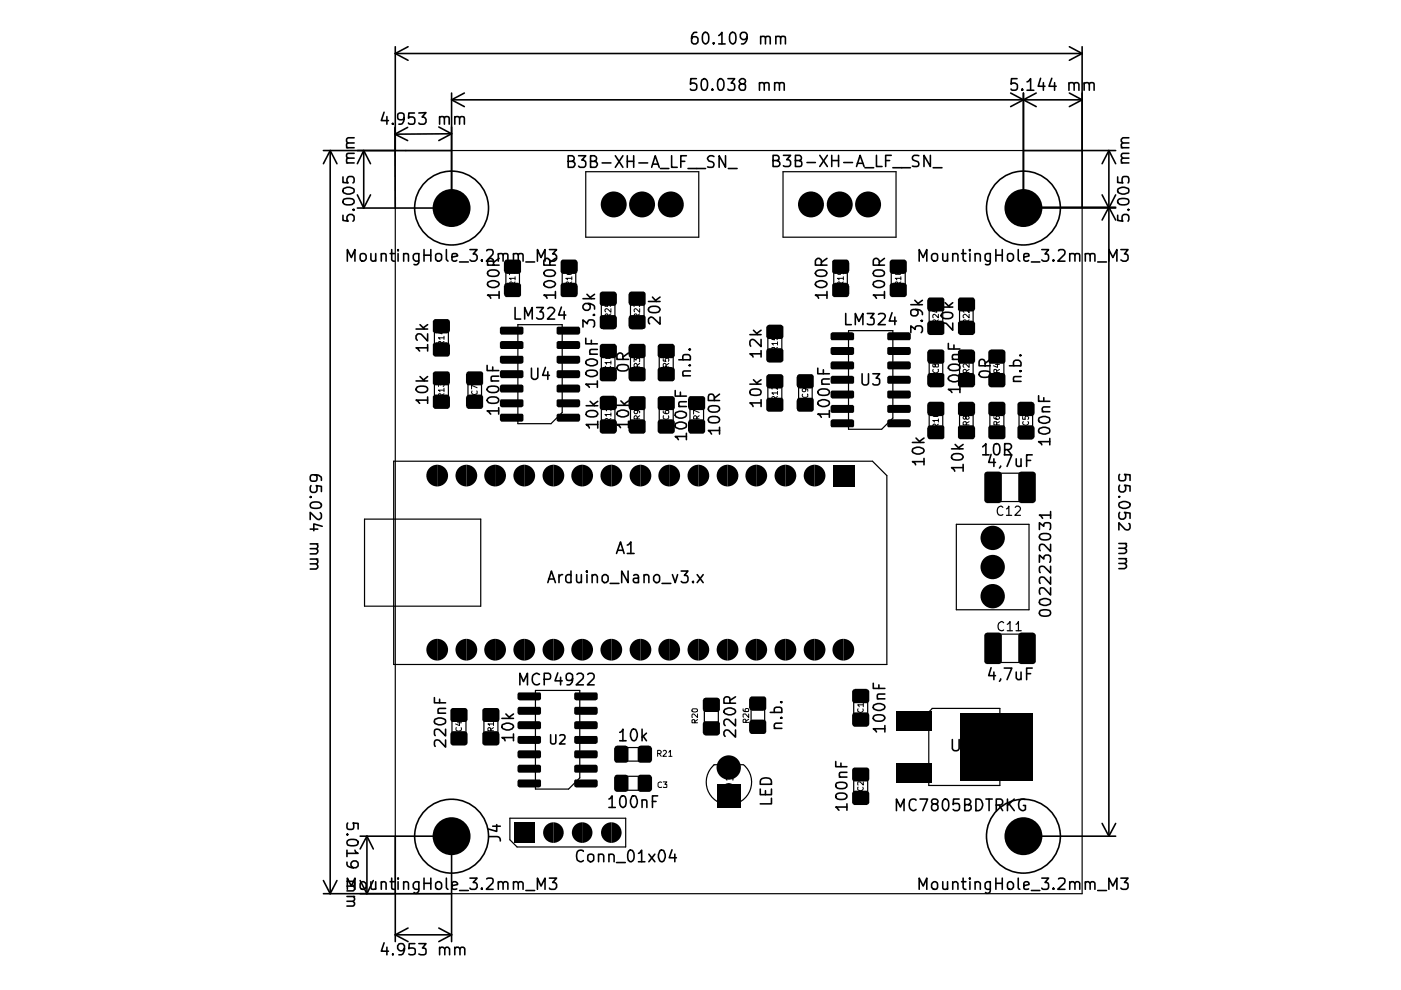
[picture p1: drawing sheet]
<svg xmlns="http://www.w3.org/2000/svg" width="297mm" height="210mm" viewBox="0 0 297 210" stroke-linecap="round" stroke-linejoin="round" font-family="sans-serif">
<g fill="none" stroke="#000" stroke-width=".25">
<path d="M83.8 31.9h145.6v157.6h-145.6zM85.9 31.9h.1M124.2 36.4h24v13.9h-24zM166 36.4h24v13.9h-24zM107.3 56.6h2.8v4.9h-2.8zM119.2 56.6h2.9v4.9h-2.9zM176.8 56.6h2.8v4.9h-2.8zM189 56.6h2.9v4.9h-2.9zM92.1 69.2h3v4.9h-3zM109.8 68.8h9.4v18.7l-2.4 2.3h-7zM127.5 63.4h2.9v4.8h-2.9zM127.5 74.4h2.9v4.9h-2.9z"/>
<path d="M133.7 63.4h2.9v4.8h-2.9zM133.7 74.4h2.9v4.9h-2.9zM139.8 74.4h2.9v4.9h-2.9zM162.8 70.4h3v4.9h-3zM179.9 70.1h9.4v18.5l-2.4 2.4h-7zM197 64.6h2.9v4.8h-2.9zM197 75.7h2.9v4.8h-2.9zM203.4 75.7h2.9v4.8h-2.9zM203.4 64.6h2.9v4.8h-2.9zM209.9 75.7h2.9v4.8h-2.9zM83.5 97.8h101.5l3 3v40.1h-104.5zM92.1 80.3h3v4.8h-3z"/>
<path d="M99.2 80.3h2.9v4.8h-2.9zM127.5 85.5h2.9v4.8h-2.9zM133.7 85.5h2.9v4.8h-2.9zM139.8 85.5h2.9v4.8h-2.9zM146.3 85.5h2.9v4.8h-2.9zM162.8 80.9h3v4.9h-3zM169.3 80.9h2.9v4.9h-2.9zM197 86.8h2.9v4.8h-2.9zM203.4 86.8h2.9v4.8h-2.9zM209.9 86.8h2.9v4.8h-2.9zM216.1 86.8h2.8v4.8h-2.8zM77.3 110.1h24.6v18.4h-24.6z"/>
<path d="M202.8 111.2h15.4v18.1h-15.4zM210.3 100.3h7.7v6h-7.7zM212.6 107.6a.77 .77 0 0 0-.9 0 .77 .77 0 0 0-.3 .9 .71 .71 0 0 0 .4 .7 .71 .71 0 0 0 .8-.1M213.4 107.9l.5-.6v2M213.4 109.3h1.1M215.3 107.6l.2-.3h.4l.4 .3 .1 .3-1.2 1.4h1.2M210.3 134.5h7.7v6h-7.7zM212.8 132l-.3-.2a1 1 0 0 0-.9 .9 1 1 0 0 0 .7 1l.5-.1M213.6 132.4l.6-.6v1.9M213.6 133.7h1.1M215.4 132.4l.5-.6v1.9M215.4 133.7h1.1"/>
<path d="M95.8 151.6h3v4.9h-3zM102.6 151.6h3v4.9h-3zM113.5 146.4h9.4v18.5l-2.3 2.4h-7.1zM131.8 158.5h4.8v2.9h-4.8zM149.3 149.5h3v4.8h-3zM159.2 149.2h2.9v4.9h-2.9zM181 147.7h3v4.8h-3zM197.6 150.2h14.4v16.3h-15.1v-15.5l.7-.7M108.1 173.5h24.6v6.1h-23.1l-1.5-1.5zM131.8 164.6h4.8v3h-4.8zM151.4 162.1h6.2M151.4 162.2a4.8 4.8 0 0 0-.3 6.9 4.8 4.8 0 0 0 6.9 0 4.8 4.8 0 0 0-.3-6.9"/>
<path d="M153.9 166.3a.93 .93 0 0 1 1-.1 .93 .93 0 0 1 .5 1h-1.8v-.4zM155.4 164.9h-1.8l.5 .5M155.4 164.4v1M181 164.3h3v4.8h-3z"/>
</g>
<g fill="none" stroke="#000" stroke-width=".34">
<path d="M83.8 11.3h145.6M83.8 9.9v22M83.8 11.3l2.7 1.5M86.5 9.9l-2.7 1.4M95.7 19.7v24.4h-19.9M98.5 19.7l-2.8 1.5M147.6 16.7h-1.1l-.1 1.2 .1-.1a.86 .86 0 0 1 1.1 .1 .99 .99 0 0 1-.1 1.1l-.8 .1-.3-.2M147.7 6.9a.88 .88 0 0 0-1.1 1v.9l.5 .5a.84 .84 0 0 0 .9-.5v-.6l-.4-.4-.8 .1-.2 .3M148.8 16.9l.6-.2a1.52 1.52 0 0 1 0 2.4 .57 .57 0 0 1-.7-.5v-1zM149.3 6.9a.64 .64 0 0 1 .9 .4 1.48 1.48 0 0 1-.5 2h-.2a1.67 1.67 0 0 1-.2-2.4zM151 18.9l.2 .1-.2 .1v-.2v.2M151.3 9.1h.2l-.2 .2-.1-.2h.1v.2"/>
<path d="M152.3 16.9a.61 .61 0 0 1 .6-.2 .61 .61 0 0 1 .5 .5 1.42 1.42 0 0 1-.5 1.9 .57 .57 0 0 1-.7-.5l-.1-1zM152.4 7.5l.7-.6v2.4M152.4 9.3h1.3M154.3 16.7h1.5l-.8 .9a.62 .62 0 0 1 .8 .5l-.2 .9-.9 .1-.4-.2M155 6.9a.61 .61 0 0 1 .9 .4l.1 .5a1.4 1.4 0 0 1-.5 1.5h-.2a1.67 1.67 0 0 1-.3-2.4zM157.2 17.8l-.5-.6a.72 .72 0 0 1 .6-.5 .72 .72 0 0 1 .7 .2l.1 .4-.2 .3-.9 .3a.72 .72 0 0 0-.1 1 .72 .72 0 0 0 1.1 0l.1-.7-.1-.3-.4-.1M158.4 7.9a.75 .75 0 0 1-.7 .5 .75 .75 0 0 1-.7-.5v-.6l.1-.2a.75 .75 0 0 1 1.3 .2 1.75 1.75 0 0 1-.8 2h-.4M161 17.8a.57 .57 0 0 1 .6-.3 .57 .57 0 0 1 .4 .4v1.2M161 17.5v1.6M161.3 7.9l.1-.1a.6 .6 0 0 1 .9 .2v1.3M161.3 7.7v1.6M162 17.9a.6 .6 0 0 1 1-.3l.1 1.5"/>
<path d="M162.3 8a.6 .6 0 0 1 .9-.2l.1 1.5M164.2 17.8a.57 .57 0 0 1 .6-.3 .57 .57 0 0 1 .5 .4v1.2M164.2 17.5v1.6M164.5 7.9l.1-.1a.6 .6 0 0 1 .9 .2v1.3M164.5 7.7v1.6M165.3 17.9a.6 .6 0 0 1 .9-.3l.1 1.5M165.5 8a.6 .6 0 0 1 .9-.2l.1 1.5M214.3 19.7l5.4 2.9M215.6 16.7h-1.2v1.2v-.1a.86 .86 0 0 1 1.2 .1 .99 .99 0 0 1-.1 1.1l-.8 .1-.3-.2M216.7 18.9l.2 .1h-.3l.1-.1v.2M217 19.7v24.2h19.5M217.7 17.4l.8-.7v2.4"/>
<path d="M217.7 19.1h1.5M219.7 19.7l-5.4 2.9M220.6 16.6l-.5 1.7h1.5M221.2 17.5v1.6M223 16.6l-.6 1.7h1.5M223.6 17.5v1.6M226.6 17.8l.4-.3 .6 .1 .1 .3v1.2M226.6 17.5v1.6M226.7 19.7l2.7 1.5M226.7 9.9l2.7 1.4M227.7 17.9l.1-.3a.6 .6 0 0 1 1 .3v1.2M229.4 9.9v34"/>
<path d="M229.4 11.3l-2.7 1.5M229.9 17.8a.65 .65 0 0 1 1.1 .1v1.2M229.9 17.5v1.6M231 17.9a.6 .6 0 0 1 .9-.3l.1 1.5M68.6 31.9h27.1M70 31.9v157.6M70 31.9l-1.4 2.8M70 31.9l1.4 2.8M72.7 37.5v1.2l1.1 .1-.1-.1a.86 .86 0 0 1 .1-1.2h1a.86 .86 0 0 1 0 1.3M73.5 34.5h1.6M73.5 31.3h1.6M75.1 33.5h-1.3a.6 .6 0 0 0-.2 1h.1"/>
<path d="M75.1 32.5l-1.5 .1a.6 .6 0 0 0 .2 .9M75.1 30.3h-1.3a.6 .6 0 0 0-.2 .9l.1 .1M75.1 29.2h-1.3l-.2 .2-.1 .6 .3 .3M77.1 31.9v12.2M77.1 31.9l1.5 2.8M77.1 31.9l-1.3 2.8M81.4 23.8l-.6 1.8h1.6M82 24.7v1.6M83.3 26.2v.1l-.2-.1h.2v.1M83.7 27l.1 17.1M83.7 28.4l2.7 1.4M85.7 25l-.1 .2-.4 .2h-.5l-.3-.2-.1-.2 .1-.9 .3-.1 .9 .1a2.24 2.24 0 0 1-.4 2.1l-.6 .1"/>
<path d="M86.4 27l-2.7 1.4M87.9 24h-1.2l-.1 1.1 .3-.3h.6l.3 .2a1.06 1.06 0 0 1 0 1.2l-.9 .1-.3-.2M88.8 24l1.5-.1-.8 .9a.82 .82 0 0 1 .8 .5v.6l-.2 .3-1 .1-.3-.2M93 26.9l2.7 1.5M93.2 25a.57 .57 0 0 1 .5-.3 .57 .57 0 0 1 .5 .4v1.2M93.2 24.7v1.6M94.2 25.1a.6 .6 0 0 1 1-.3v1.5M95.7 21.2h133.7M95.7 21.2l2.8 1.4M95.7 28.4h-12M95.7 28.4l-2.7 1.4M96.4 25a.57 .57 0 0 1 .6-.3 .57 .57 0 0 1 .4 .4v1.2"/>
<path d="M96.4 24.7v1.6M97.4 25.1a.6 .6 0 0 1 1-.3l.1 1.5M120.5 34.2l1.1-.1 .1-.4v-.4l-.4-.3h-.8v2.5h.9a.64 .64 0 0 0 .5-.7 .64 .64 0 0 0-.6-.6M122.7 33h1.5l-.9 1a.82 .82 0 0 1 .9 .5v.5l-.3 .4-.9 .1-.3-.3M125.2 34.2l1-.1a.62 .62 0 0 0-.1-1.1h-.9v2.5h.9a.64 .64 0 0 0 .6-.7 .64 .64 0 0 0-.6-.6M127.7 34.5h1.8M130.5 33l1.6 2.5M132.1 33l-1.6 2.5M133 33v2.5M133 34.2h1.4M134.4 33v2.5M135.5 34.5h1.8"/>
<path d="M138.2 35.5l.7-2.5 .9 2.5M138.4 34.8h1.1M140 35.7h1.8M142.4 33v2.5h1.2M144.3 34.2h.9M145.5 33h-1.2v2.5M145.9 35.7h3.7M151.4 33.2l-.4-.2a.87 .87 0 0 0-1 .5v.2a.78 .78 0 0 0 .9 .6l.5 .5-.2 .6h-1.2M153.8 33v2.5l-1.3-2.5v2.5M154.4 35.7h1.9M163.9 34h.8l.4-.1a.61 .61 0 0 0-.4-1h-.8v2.4h.9a.6 .6 0 0 0 .5-.5 .6 .6 0 0 0-.2-.6l-.4-.2M166.1 32.9h1.5l-.8 1a.67 .67 0 0 1 .8 .4v.6l-.1 .2a1.15 1.15 0 0 1-1.4 0"/>
<path d="M168.6 34h.9l.3-.1a.61 .61 0 0 0-.3-1h-.9v2.4h1l.3-.2v-.8l-.4-.3M171.1 34.5h1.8M173.8 32.9l1.6 2.4M175.4 32.9l-1.6 2.4M176.3 32.9v2.4M176.3 34h1.5M177.8 32.9v2.4M178.9 34.5h1.8M181.6 35.3l.8-2.4 .8 2.4M181.8 34.6h1.2M183.4 35.6h1.8M185.8 32.9v2.4h1.2"/>
<path d="M187.8 34h.8M189 32.9h-1.2v2.4M189.3 35.6h3.7M194.8 33h-1.1a.6 .6 0 0 0-.2 .9l1.1 .4a.69 .69 0 0 1 0 .9h-1.2M197.3 32.9v2.4l-1.4-2.4v2.4M197.9 35.6h1.8M217 31.9h19.5M229.4 21.2l-2.7 1.4M235.1 31.9v145.4M235.1 31.9l1.4 2.8M235.1 31.9l-1.4 2.8M237 37.5v1.2l1.1 .1a.89 .89 0 0 1 .2-1.4h.6l.4 .3a1.02 1.02 0 0 1-.1 1.1"/>
<path d="M237.7 34.5h1.6M237.7 31.3h1.6M239.3 33.5l-1.4 .1a.59 .59 0 0 0 .1 .9M239.3 32.5l-1.4 .1-.2 .6 .4 .3M239.3 30.3l-1.4 .1a.59 .59 0 0 0 .1 .9M239.3 29.2h-1.2l-.4 .3v.5l.4 .3M72.7 45.6v1.1l1.1 .2-.2-.3v-.6l.5-.5h.6l.4 .5v.6l-.3 .3M72.8 40h.1a1.9 1.9 0 0 1 2.1 0l.1 .6a1.41 1.41 0 0 1-2 .4 .55 .55 0 0 1-.4-.4 .55 .55 0 0 1 .1-.6zM72.9 42.2l.7-.1a1.23 1.23 0 0 1 1.5 .5 1.06 1.06 0 0 1-1.5 .8 .74 .74 0 0 1-.9-.8zM73.6 55.4v-2.5l.9 1.7 .8-1.7v2.5M74.8 44.4h.2v.2l-.2-.2h.3M75.8 41.3l1.3 2.8"/>
<path d="M76.4 53.9l.4-.1a.67 .67 0 0 1 .8 .4v.7a.65 .65 0 0 1-.6 .5 .65 .65 0 0 1-.6-.5zM78.6 41.3l-1.5 2.8M78.6 53.8l.1 1.4a.59 .59 0 0 0 1-.1M79.7 53.8v1.6M80.8 53.9l.1-.1a.6 .6 0 0 1 1 .3v1.3M80.8 53.8v1.6M82.7 53.8h.9M83 52.9v2.1l.4 .4h.2M84.4 52.9v.3M84.4 53.8v1.6M85.6 53.9l.1-.1a.6 .6 0 0 1 .9 .3v1.3M85.6 53.8v1.6"/>
<path d="M88.8 53.8v1.9a.67 .67 0 0 1-1 .3M88.8 53.8h-.9l-.3 .4v.7a.77 .77 0 0 0 1.2 .3M89.9 54.1h1.4M89.9 52.9v2.5M91.3 52.9v2.5M92.4 53.9l.4-.1 .7 .1 .1 1a.67 .67 0 0 1-1 .3l-.2-.3zM94.6 45.1v-2.3l.7 1.6 .9-1.6v2.3M94.6 52.9v2.1l.4 .4M95.8 54.5l1.2-.2v-.2a.79 .79 0 0 0-1.1-.3v1.4l.3 .2 .6-.2M97.1 42.8h1.4l-.7 .9 .6 .1a1.06 1.06 0 0 1 0 1.2 1.21 1.21 0 0 1-1.3 0M97.4 55.5h1.9M99.6 52.9h1.6l-.9 .9a.67 .67 0 0 1 .9 .5v.6l-.5 .5h-.7l-.4-.3"/>
<path d="M102.2 55.1v.3l-.2-.2 .2-.1v.3M103.2 53.2l.3-.3h.6a.67 .67 0 0 1 .4 1l-1.4 1.5h1.4M103.4 59.9a1.67 1.67 0 0 1 2.4 .2 1.38 1.38 0 0 1-2.4 .4zM103.4 57.6a1.67 1.67 0 0 1 2.4 .2v.2a1.48 1.48 0 0 1-2 .5l-.2-.1a.64 .64 0 0 1-.2-.8zM104.6 56.2v-.9a.67 .67 0 0 0-1-.4l-.2 .4v.9h2.4M105.6 53.9l.1-.1a.6 .6 0 0 1 1 .3v1.3M105.6 53.8v1.6M105.8 54.8l-1.2 .8M106.7 54.1a.6 .6 0 0 1 .9-.3l.1 1.6M108.9 53.9l.1-.1a.6 .6 0 0 1 .9 .3v1.3M108.9 53.8v1.6M109.9 54.1a.6 .6 0 0 1 .9-.3l.1 1.6"/>
<path d="M111.5 55.5h1.9M113.9 55.4v-2.5l.8 1.7 .9-1.7v2.5M115.5 59.9a1.59 1.59 0 0 1 2.3 .2 1.33 1.33 0 0 1-2.3 .4l-.2-.1zM115.5 57.6a1.45 1.45 0 0 1 2.3 .4 1.42 1.42 0 0 1-2 .5l-.2-.1-.3-.4zM116.5 52.9h1.5l-.8 .9a.67 .67 0 0 1 .8 .5v.6l-.5 .5h-.7l-.3-.3M116.6 56.2l-.1-1.2a.67 .67 0 0 0-.7-.2 .67 .67 0 0 0-.5 .5v.9h2.5M117.8 54.8l-1.2 .8M135.6 42.2v1.7a.86 .86 0 0 1-.9 .8M136.6 42.2h1.4l-.8 1 .6 .1a1.06 1.06 0 0 1 0 1.2l-.2 .2h-.7l-.3-.3M173 57.6a1.45 1.45 0 0 1 2.3 .4 1.42 1.42 0 0 1-1.9 .5l-.3-.1-.2-.4zM173.1 59.8a1.38 1.38 0 0 1 2.2 .6 1.52 1.52 0 0 1-2.4 0zM174.1 56.2v-1.2a.67 .67 0 0 0-.7-.2 .67 .67 0 0 0-.5 .5v.9h2.4"/>
<path d="M175.3 54.8l-1.2 .8M177.4 42.2v1.7a.86 .86 0 0 1-.9 .8M178.5 42.5l.3-.3h.6a.67 .67 0 0 1 .3 1.1l-1.3 1.4h1.4M185.2 59.9l.1-.1a1.9 1.9 0 0 1 2.1 .1 .61 .61 0 0 1-.3 .9 1.44 1.44 0 0 1-1.9-.4zM185.2 57.6a1.59 1.59 0 0 1 2.3 .2l-.1 .5a1.88 1.88 0 0 1-2.2 0zM186.4 56.2v-.9a.65 .65 0 0 0-.6-.5 .65 .65 0 0 0-.6 .5v.9h2.3M187.5 54.8l-1.1 .8M194.9 55.4v-2.5l.8 1.7 .8-1.7v2.5M197.8 53.8h.8a1.15 1.15 0 0 1 0 1.4 .66 .66 0 0 1-1.1-.3v-.7zM199.9 53.8l.1 1.4a.59 .59 0 0 0 .9-.1M200.9 53.8v1.6M202 53.9l.2-.1a.6 .6 0 0 1 .9 .3v1.3"/>
<path d="M202 53.8v1.6M203.9 53.8h.9M204.2 52.9v2.1l.3 .4h.3M205.6 52.9l-.1 .1 .1 .2 .1-.2-.1-.1v.3M205.6 53.8v1.6M206.7 53.9a.7 .7 0 0 1 1.1 .2v1.3M206.7 53.8v1.6M210 53.8v1.9a.67 .67 0 0 1-1.1 .3M210 53.8h-.7l-.4 .1v1a.84 .84 0 0 0 .9 .5l.2-.2M211.1 52.9v2.5M211.1 54.1h1.4M212.5 52.9v2.5"/>
<path d="M213.7 53.9l.3-.1a.67 .67 0 0 1 .9 .4v.7a.65 .65 0 0 1-.7 .5 .65 .65 0 0 1-.6-.5zM215.7 45.1v-2.3l.9 1.6 .7-1.6v2.3M215.9 52.9v2.1l.3 .4M217 44.1h19.5M217.1 54.5l1.1-.2-.1-.5h-.7h-.2l-.1 .3 .1 1.1 .2 .2 .7-.2M218.7 55.5h1.8M218.9 42.6l-.5 1.8h1.5M219.5 43.5v1.6M220.9 52.9h1.4l-.7 .9 .6 .1a1.06 1.06 0 0 1 0 1.3l-.3 .2h-.7l-.3-.3M223.3 55.1l.2 .1-.2 .2v-.3v.3M224.4 53.2l.4-.3 .7 .1a.67 .67 0 0 1 .2 .9l-1.4 1.5h1.5M226.8 53.9l.3-.1h.6l.2 .3v1.3"/>
<path d="M226.8 53.8v1.6M227.9 54.1a.6 .6 0 0 1 .9-.3l.1 1.6M230.1 53.9l.1-.1a.6 .6 0 0 1 .9 .3v1.3M230.1 53.8v1.6M231.1 54.1a.6 .6 0 0 1 1-.3v1.6M232.7 55.5h1.9M233.7 41.3l1.4 2.8 1.4-2.8M233.7 46.7l1.4-2.8 1.4 2.8M235.1 55.4v-2.5l.9 1.7 .8-1.7v2.5M237 45.6v1.1l1.1 .2a1.06 1.06 0 0 1 0-1.3l.2-.1h.6l.3 .1a1.06 1.06 0 0 1 0 1.3M237.1 42.4a2.16 2.16 0 0 1 2.1-.2 .68 .68 0 0 1-.3 1.1 2.1 2.1 0 0 1-1.8-.2zM237.1 40a1.88 1.88 0 0 1 2.2 0v.8a1.59 1.59 0 0 1-2.3-.2z"/>
<path d="M237.6 52.9h1.6l-.8 .9a.63 .63 0 0 1 .8 .5l-.1 .8-.4 .3h-.6l-.5-.3M239.2 44.4h.1v.2l-.1-.2h.1M88.2 69.8h2.5M89.1 79.8l.9 1M89.1 68.8l.9 1M90.7 73.7h-2.5l.8 .7M90.7 70.8v1.5l-1.4-1.4a.78 .78 0 0 0-1.1 .3v.6l.3 .3M90.7 73.1v1.3M90.7 79.8l-1 .8M90.7 68.8l-1 .7M103.3 77.5v1.1h2.4M104.5 77.8v.8"/>
<path d="M105.7 79.8h-1.2a.6 .6 0 0 0-.3 .9l.2 .1M105.8 62.6h-2.4l.3 .1 .3 .5M105.8 61.8v1.4M109.2 65.2v2.4h1.2M111.2 67.6v-2.4l.8 1.8 .8-1.8v2.4M112.7 78.1v1.8a.84 .84 0 0 0 .9 .5l.4-.5v-1.8M113.8 65.2h1.4l-.7 .9 .5 .1 .1 .2a.91 .91 0 0 1-.3 1.2h-.7l-.3-.2M115.6 77.9l-.6 1.7h1.5M116.1 65.4l.4-.2h.6l.3 .2 .2 .5-1.5 1.7h1.5M116.1 78.8v1.6M117.8 62.6h-2.5l.6 .4 .1 .2M117.8 61.8v1.4"/>
<path d="M119 65.1l-.6 1.7h1.6M119.6 66v1.6M123.6 69.3v-1.5l.9 .9a.82 .82 0 0 1 .5-.9h.5l.5 .3 .1 .9-.3 .3M123.6 63.3h2.5M124.2 71.7v1.2h2.4M124.4 76.5v-.1a1.9 1.9 0 0 1 2.2 .1v.5a1.41 1.41 0 0 1-1.9 .4 .55 .55 0 0 1-.5-.4 .55 .55 0 0 1 .2-.5zM124.4 78.7l.7-.2a1.23 1.23 0 0 1 1.5 .5v.2a1.41 1.41 0 0 1-1.9 .5 .55 .55 0 0 1-.5-.4 .55 .55 0 0 1 .2-.6zM124.4 62.4l1 .9M124.7 64.3l.2 .2a.75 .75 0 0 1-.2 1.3h-.6a.75 .75 0 0 1-.5-.7 .75 .75 0 0 1 .5-.8 1.87 1.87 0 0 1 2 .7v.5M125 75.1h1.6M125.4 72.1v.8M125.8 66.8l.2-.2 .1 .2h-.3h.3"/>
<path d="M126.1 62.4l-1 .7M126.6 74.1h-1.2a.6 .6 0 0 0-.3 .9l.2 .1M131 77.5l.7-.2a1.14 1.14 0 0 1 1.6 .6v.2a1.23 1.23 0 0 1-1.6 .6 .88 .88 0 0 1-.9-.8zM132.1 76.2v-.8a.64 .64 0 0 0-.7-.6 .64 .64 0 0 0-.6 .6v.8h2.5M133.3 74.8l-1.2 .9M137.5 63.9h2.4M137.6 65.3a1.67 1.67 0 0 1 2.3 .2v.2a1.48 1.48 0 0 1-2 .5l-.2-.1a.64 .64 0 0 1-.1-.8zM138.3 63l.9 .9M139.9 67.2v1.5l-1.4-1.3-.6-.2-.3 .3a.99 .99 0 0 0 .1 1.2M139.9 63l-.9 .7M143.9 76.3h2.5M144.8 79.7h1.6"/>
<path d="M144.9 76.3v-.9a1.15 1.15 0 0 1 1.3 0l.2 .2v.5l-.2 .2M146.1 77.5h.3M146.1 74.1h.3l-.2 .2-.1-.2h.3M146.4 78.7h-1.5l-.1 .6 .1 .4M159 71h2.4M159.8 70l.9 1M161.4 75h-2.4l.6 .4 .1 .3M161.4 72v1.5l-1.7-1.5a.6 .6 0 0 0-.7 .5v.6l.2 .3M161.4 74.3v1.4M161.4 70l-1 .7M173.4 78.1v1.1h2.4M174.6 78.4v.8"/>
<path d="M175.3 62.6h-2.4l.3 .1 .4 .5M175.3 61.8v1.4M179.3 66.5v2.3h1.2M181.3 68.8v-2.3l.8 1.7 .9-1.7v2.3M182.8 79.2v2l.4 .4h.5l.4-.4v-2M183.9 66.5h1.4l-.7 .9 .6 .1a1.06 1.06 0 0 1 0 1.2 1.21 1.21 0 0 1-1.3 0M185.1 79.2h1.4l-.8 1 .7 .1v1.1l-.3 .2h-.7l-.3-.2M186.3 66.6a1.06 1.06 0 0 1 1.2 0l.2 .3-.2 .6-1.3 1.3h1.5M187.5 62.6h-2.3l.3 .1 .3 .5M187.5 61.8v1.4M189.1 66.3l-.6 1.8h1.6M189.7 67.2v1.6"/>
<path d="M193.1 70.5v-1.4l.9 .7 .1-.5a1.06 1.06 0 0 1 1.3 0l.2 .2v.7l-.3 .3M193.1 64.6h2.5M194 63.7l.9 .9M194.1 65.6l.5 .4a.84 .84 0 0 1-.5 1h-.5l-.4-.3v-.9a1.92 1.92 0 0 1 2.4 .5v.4M195.3 68h.3l-.2 .2-.1-.2h.3M195.6 63.7l-1 .6M199.5 65.1h2.5M199.8 66.4l.7-.2a1.23 1.23 0 0 1 1.5 .5 1.06 1.06 0 0 1-1.5 .9 .87 .87 0 0 1-1-.9zM200.4 64.2l.9 .9M201.1 72.8v1.2h2.4M201.2 79.8h.1a1.9 1.9 0 0 1 2.1 0l.1 .5a1.41 1.41 0 0 1-1.9 .5 .55 .55 0 0 1-.5-.4 .55 .55 0 0 1 .1-.6zM201.2 77.6a1.59 1.59 0 0 1 2.3 .2v.3a1.68 1.68 0 0 1-2.4 0z"/>
<path d="M201.9 76.2h1.6M202 68.5v1.5l-1.4-1.4a.78 .78 0 0 0-1.1 .3v.6l.3 .3M202 64.2l-.9 .7M202.3 73.2v.8M203.5 75.2h-1.2a.6 .6 0 0 0-.3 .9l.2 .1M207.7 79a1.88 1.88 0 0 1 2.2 0v.7a1.59 1.59 0 0 1-2.3-.3zM208.9 77.6v-.9a.65 .65 0 0 0-.7-.5 .65 .65 0 0 0-.6 .5v.9h2.4M210 76.2l-1.1 .8M214 77.6h2.5M215 77.6v-1l.3-.2h.7a.77 .77 0 0 1 .3 1.2M216.2 78.7h.3l-.2 .1-.1-.1h.3M216.2 75.4h.3"/>
<path d="M216.5 79.8h-1.3a.6 .6 0 0 0-.2 1.1M88.2 80.8h2.5M88.5 82l.6-.1a1.23 1.23 0 0 1 1.6 .5 1.06 1.06 0 0 1-1.6 .8 .87 .87 0 0 1-.9-.8zM90.7 84.8h-2.5l.8 .7M90.7 84.2v1.3M103.4 84.5a1.59 1.59 0 0 1 2.3 .3l-.1 .4a1.88 1.88 0 0 1-2.2 0l-.1-.3zM103.5 82l.7-.1a1.23 1.23 0 0 1 1.5 .5 1.06 1.06 0 0 1-1.5 .8 .87 .87 0 0 1-.9-.8zM104.1 80.8h1.6M105.7 87.1h-2.4l.7 .7M105.7 86.4v1.4M124.3 86h2.4M124.4 87.4a1.67 1.67 0 0 1 2.3 .2v.3a1.68 1.68 0 0 1-2.4 0z"/>
<path d="M125.1 85.1l1 .9M126.6 81.4h-2.4l.8 .7M126.6 80.8v1.3M126.7 90h-2.4l.7 .8M126.7 89.3v1.5M126.7 85.1l-.9 .7M130.8 85.9h2.5M131 87.3v-.1a1.9 1.9 0 0 1 2.2 .1l.1 .5a1.41 1.41 0 0 1-2 .4 .55 .55 0 0 1-.5-.3 .55 .55 0 0 1 .2-.6zM131.6 85l1 .9M133.3 90h-2.5l.8 .7M133.3 89.3v1.4M133.3 85l-1 .7"/>
<path d="M143.2 82.8v1.2h2.3M143.2 89.8l.1-.1a1.9 1.9 0 0 1 2.1 .1l.1 .5a1.41 1.41 0 0 1-1.9 .5 .55 .55 0 0 1-.5-.4 .55 .55 0 0 1 .1-.6zM143.2 87.5h.1a1.9 1.9 0 0 1 2.1 0 .61 .61 0 0 1-.3 1 1.44 1.44 0 0 1-1.9-.4zM143.9 86.2h1.6M144.3 83.1v.9M145.5 92.5h-2.3l.6 .7M145.5 85.2h-1.2a.6 .6 0 0 0-.3 .9l.2 .1M145.5 91.9v1.3M150.3 88.6a1.59 1.59 0 0 1 2.3 .3l-.1 .4a1.88 1.88 0 0 1-2.2 0zM150.4 86.2l.6-.2a1.23 1.23 0 0 1 1.6 .5 1.06 1.06 0 0 1-1.6 .9 .74 .74 0 0 1-.8-.9zM151.5 84.9v-.8a.65 .65 0 0 0-.7-.5 .65 .65 0 0 0-.6 .5v.8h2.4M152.6 91.3h-2.4l.7 .7"/>
<path d="M152.6 90.6v1.4M152.6 83.6l-1.1 .8M159 81.4h2.4M159.2 82.7a1.94 1.94 0 0 1 2.1 .1v.7a1.88 1.88 0 0 1-2.2 0l-.1-.4zM159.8 80.5l.9 .9M161.4 85.4h-2.4l.7 .8M161.4 84.8v1.4M161.4 80.5l-1 .7M173.6 82.8a1.59 1.59 0 0 1 2.2 .3v.4a1.88 1.88 0 0 1-2.2 0l-.2-.3zM173.6 85a1.9 1.9 0 0 1 2.2 .1 .61 .61 0 0 1-.4 .9 1.34 1.34 0 0 1-2-.7zM174.2 81.4h1.6M175.8 87.8h-2.4l.4 .2 .3 .5"/>
<path d="M175.8 80.3h-1.2l-.3 .2-.1 .6 .3 .3M175.8 87v1.5M193.4 93.8h2.5M193.5 95.2a1.67 1.67 0 0 1 2.4 .2 .85 .85 0 0 1-.9 .9 1.38 1.38 0 0 1-1.6-.6zM194.2 92.9l.9 .9M195.9 97.9h-2.5l.6 .4 .1 .3M195.9 97.2v1.4M195.9 92.9l-.9 .7M201.7 95.2h2.5M201.8 96.5a1.67 1.67 0 0 1 2.4 .3v.2a1.68 1.68 0 0 1-2.5 0zM202.5 94.2l.9 1M203.5 82.5h-2.4l.7 .7"/>
<path d="M203.5 81.9v1.3M204.2 99.1h-2.5l.7 .8M204.2 98.5v1.4M204.2 94.2l-.9 .7M208.4 94.7l.6-.6v2.3M208.4 96.4h1.3M210.1 96.4l-.5 1.6h1.5M210.7 97.3v1.6M210.8 94.2l.6-.1a.76 .76 0 0 1 .6 .8 1.08 1.08 0 0 1-.8 1.5h-.2a2.16 2.16 0 0 1-.2-2.2zM212.2 98.8l-.3 .4M212.9 96.4h1.6l-1 2.5M213 95.3h.9a.65 .65 0 0 0 .6-.6 .65 .65 0 0 0-.6-.6h-.9v2.3"/>
<path d="M213.6 95.3l.8 1.1M214.9 80.9h1.6M215.5 97.3v1.3a.6 .6 0 0 0 .9 .2l.1-.2M216.5 97.3v1.6M217.7 97.6h.8M218.8 96.4h-1.1v2.5M220.2 83.9v1.2h2.4M220.3 88.6a1.88 1.88 0 0 1 2.2 0l.1 .6-.2 .3-.8 .2-1.2-.2-.2-.3zM220.4 90.8l.7-.2 1.3 .2a.69 .69 0 0 1 0 1 1.94 1.94 0 0 1-2.1-.1l-.1-.5zM221 87.3h1.6M221.3 84.3v.8M222.6 93.6h-2.4l.6 .5 .1 .2"/>
<path d="M222.6 86.3l-1.5 .1a.59 .59 0 0 0 .1 .9M222.6 93v1.3M65.8 105.4h.1v-.2l-.1 .2h.1M65.8 112.2h1.6M65.8 115.3h1.6M65.8 118.5h1.6M65.9 106.8a1.59 1.59 0 0 1 2.2 .2v.4a2.16 2.16 0 0 1-2.2 .2l-.1-.3zM65.9 103a1.06 1.06 0 0 0 0 1.2l.3 .2h.6l.2-.2a1.06 1.06 0 0 0 0-1.2l1.1 .1v1.1M66.8 100.7l.2 .1a.97 .97 0 0 1 0 1.1 1.11 1.11 0 0 1-1.1 0l-.1-.8 .1-.3a2.24 2.24 0 0 1 2.2 .3v.8M67 116.3l.4 .4v.3l-.4 .4h-1.2M67 119.5l.4 .5v.3l-.4 .3h-1.2M67.1 115.3a.57 .57 0 0 1 .3 .6 .57 .57 0 0 1-.4 .4h-1.2"/>
<path d="M67.1 118.5a.57 .57 0 0 1 .3 .6 .57 .57 0 0 1-.4 .4h-1.2M67.9 108.7l.2 .4v.5l-.4 .6h-.2l-1.7-1.6v1.6M68.3 111.6l-1.8-.5v1.4M130.7 117.3l.9-2.4 .7 2.4M131 116.7h1.1M133 115.6l.8-.7v2.4M133 117.3h1.4M211.6 119.3h-2.5l.7 .7M211.6 118.6v1.4M220.4 119.2v-1.5l.9 .8a.67 .67 0 0 1 .4-.8h.6l.3 .2a1.15 1.15 0 0 1 0 1.3M220.4 112.3v-1.5l.9 .8 .1-.6a1.06 1.06 0 0 1 1.3 0 1.21 1.21 0 0 1-.1 1.3M220.5 113.5a1.88 1.88 0 0 1 2.2 0v.6a1.88 1.88 0 0 1-2.2 0z"/>
<path d="M222.7 115.4v1.5l-1.3-1.4a.65 .65 0 0 0-1 .4l.1 .9M222.7 109.2h-2.3l.3 .2 .4 .5M222.7 108.5v1.4M237.2 105.3h.2M237.2 115.2h1.6M237.2 118.4h1.6M237.3 106.7l.1-.1a1.9 1.9 0 0 1 2.1 .1 .61 .61 0 0 1-.3 .9 1.44 1.44 0 0 1-2-.4zM237.4 100.6a1.06 1.06 0 0 0 0 1.3h.8l.4-.1 .1-.9-.3-.3 1.2 .1v1.2M237.4 102.9a1.06 1.06 0 0 0 0 1.2l.2 .2h.6l.4-.2 .1-.9-.3-.3 1.2 .1v1.1M237.4 108.6a1.06 1.06 0 0 0 0 1.3l.2 .2h.6l.4-.3 .1-.8-.3-.4 1.2 .2v1.1M238.4 116.2l.4 .4v.4l-.1 .2-.3 .1h-1.2M238.4 119.5l.4 .4v.3l-.1 .2-.3 .2h-1.2"/>
<path d="M238.6 115.2a.59 .59 0 0 1 .1 1h-1.5M238.6 118.4a.59 .59 0 0 1 .1 1l-1.5 .1M239.3 111l.3 .3-.1 .8a.67 .67 0 0 1-.9 .2l-1.4-1.5v1.6M116.1 123.5l.8-2.4 .9 2.4M116.3 122.8h1.2M118.5 121.8v1.7M119.3 121.8h-.3l-.5 .5M121.1 122l-.2-.2h-.5l-.3 .2a1.15 1.15 0 0 0 0 1.4l.3 .1h.5l.2-.1M121.1 121.1v2.4M122.2 121.8l.1 1.6a.59 .59 0 0 0 1-.1M123.3 121.8v1.7M124.4 121.1l-.1 .1 .1 .1 .1-.1-.1-.1v.2"/>
<path d="M124.4 121.8v1.7M125.5 122.1a.63 .63 0 0 1 1.1 .2v1.2M125.5 121.8v1.7M127.7 122.1l.4-.3a.82 .82 0 0 1 .8 .5v.7a.67 .67 0 0 1-1 .4l-.2-.4zM129.4 123.7h1.8M133.2 121.1v2.4l-1.4-2.4v2.4M134.4 122l.2-.2 .7 .2 .1 1.5M135.4 122.4l-.2 .2h-.6a.48 .48 0 0 0-.2 .8l.2 .1h.6l.2-.1M136.6 122.1a.59 .59 0 0 1 .9-.1l.1 1.5M136.6 121.8v1.7M138.8 122.1a.6 .6 0 0 1 .6-.3 .6 .6 0 0 1 .5 .5v.7a.64 .64 0 0 1-.7 .6 .64 .64 0 0 1-.6-.6v-.7zM140.4 123.7h1.8"/>
<path d="M142.6 121.8l.6 1.7 .5-1.7M144.4 121.1h1.5l-.8 .9 .6 .1a1.06 1.06 0 0 1 0 1.3l-.3 .1h-.6l-.4-.2M147 123.3v.2l-.2-.1 .2-.1v.2M147.8 121.8l1.3 1.7M149.1 121.8l-1.3 1.7M209.1 121.1h1.8a.89 .89 0 0 1 .7 .9M220.5 127.3a1.88 1.88 0 0 1 2.2 0v.7a1.88 1.88 0 0 1-2.2 0zM220.5 129.5l.8-.2a1.02 1.02 0 0 1 1.4 .7v.3a1.88 1.88 0 0 1-2.2 0l-.1-.5zM222.7 124.6v1.6l-1.3-1.5a.65 .65 0 0 0-1 .4l.1 .9M222.7 122.3v1.6l-1.3-1.5a.67 .67 0 0 0-1 .4v.6l.1 .3M222.7 120.1v1.4l-1.3-1.4h-.3a.49 .49 0 0 0-.7 .4v.6l.1 .3M92.1 147.9v1.1h2.4"/>
<path d="M92.2 152.6l.1-.1a1.9 1.9 0 0 1 2.1 .1l.1 .5a1.41 1.41 0 0 1-2 .4 .55 .55 0 0 1-.4-.4 .55 .55 0 0 1 .1-.5zM92.9 151.2h1.6M93.2 148.3v.7M94.5 156.9v1.5l-1.4-1.4a.67 .67 0 0 0-1 .3v.6l.2 .3M94.5 154.6v1.4l-1.4-1.3-.3-.1a.49 .49 0 0 0-.7 .4v.6l.2 .4M94.5 150.2h-1.3a.6 .6 0 0 0-.3 .9l.2 .1M106.4 152.3h2.5M106.5 153.7a1.67 1.67 0 0 1 2.4 .2 1.38 1.38 0 0 1-2.4 .4zM107.3 151.4l.9 .9M108.9 156.4h-2.5l.4 .1 .3 .6M108.9 155.6v1.5M108.9 151.4l-1 .7"/>
<path d="M110.2 145.2v-2.5l.8 1.8 .8-1.8v2.5M114.4 143l-.5-.3a1.28 1.28 0 0 0-1.1 1.2 1.28 1.28 0 0 0 .9 1.3l.7-.3M115.4 144h.9l.4-.2v-.2a.67 .67 0 0 0-.4-.9h-.9v2.5M116.7 155.8v1.6l.4 .3h.4l.3-.3v-1.6M118.3 142.7l-.6 1.7h1.5M118.7 156l.2-.2h.6l.2 .2 .1 .4-1.2 1.3h1.2M118.9 143.6v1.6M121.4 143.8l-.1 .2a.76 .76 0 0 1-1.3-.2v-.5l.2-.4a.72 .72 0 0 1 1.2 .4 1.63 1.63 0 0 1-.5 1.8l-.7 .1M122.3 143l.4-.3h.6a.72 .72 0 0 1 .3 1.1l-1.4 1.4h1.5M124.6 143l.4-.3h.5a.72 .72 0 0 1 .4 1.1l-1.4 1.4h1.5M131.4 155.3l.5-.4 .2-.3v2.5M131.4 157.1h1.3"/>
<path d="M134 154.7l.5-.1a1.41 1.41 0 0 1 .4 1.9 .55 .55 0 0 1-.5 .6 .55 .55 0 0 1-.6-.6 1.8 1.8 0 0 1 .2-1.8zM136.1 154.6v2.5M136.4 156.1l.7 1M137.1 155.4l-1 .9M153.7 150.4a1.38 1.38 0 0 1 2.2 .6 1.52 1.52 0 0 1-2.4 0zM154.8 149.1v-.9a.68 .68 0 0 0-.7-.5 .68 .68 0 0 0-.6 .5v.9h2.4M155.9 154.8v1.5l-1.4-1.4-.3-.1-.5 .1-.2 .3v.6l.2 .3M155.9 152.5v1.4l-1.4-1.3-.3-.1-.5 .1-.2 .3v.6l.2 .3M155.9 147.7l-1.1 .8M163.3 151h2.5M164.2 154.4h1.6M164.2 151v-.6v-.3l.4-.2h.7l.4 .2v.9"/>
<path d="M165.5 152.2l.2-.1 .1 .1h-.3h.3M165.5 148.8h.3l-.1 .2-.2-.2h.3M165.8 153.3h-1.3a.64 .64 0 0 0-.1 1.1M185.2 144.9v1.1h2.4M185.2 151.9a1.78 1.78 0 0 1 2.4 .2v.2a1.52 1.52 0 0 1-2.4 0zM185.2 149.5a1.67 1.67 0 0 1 2.4 .3 .85 .85 0 0 1-.9 .8 1.38 1.38 0 0 1-1.5-.6zM186 148.2h1.6M186.3 145.2v.8M187.6 154.5h-2.4l.6 .7M187.6 147.2h-1.3a.6 .6 0 0 0-.1 1M187.6 153.8v1.4M201.9 156.8v1.9l.5 .5 .7-.1 .3-.4v-1.9"/>
<path d="M204.4 157.5l.6-.7v2.4M204.4 159.2h1.3M210.1 141.6l-.5 1.7h1.5M210.7 142.5v1.6M212.2 143.9l-.3 .5M212.9 141.6h1.6l-1 2.5M215.5 142.5v1.3l.3 .3h.3l.4-.3M216.5 142.5v1.6M217.7 142.8h.8M218.8 141.6h-1.1v2.5M73.6 177h.1l-.1-.2v.2h.1M73.7 174.5a1.06 1.06 0 0 0 0 1.3 1.11 1.11 0 0 0 1.2-.1 1.11 1.11 0 0 0-.1-1.2l1.1 .1v1.2"/>
<path d="M73.7 178.2a1.94 1.94 0 0 1 2.1 .1 .64 .64 0 0 1-.3 .9l-.5 .1a1.09 1.09 0 0 1-1.4-.6zM76.4 177.3h19.3v22.3M77.8 177.3v12.2M77.8 177.3l-1.4 2.7M77.8 177.3l1.3 2.7M83.8 177.3v22.3M94.6 178.4v-2.5l.7 1.8 .9-1.8v2.5M97.2 176.7l.7-.8v2.5M97.2 178.4h1.3M103.7 177.4h1.7a.73 .73 0 0 1 .7 .9M104.5 175.2h1.6M105.3 174.8v1.5l-1.8-.5"/>
<path d="M129.1 169.4l.3-.1 .4-.6v2.5M129.1 171.2h1.4M131.7 168.8a.59 .59 0 0 1 1 .4v.5a1.4 1.4 0 0 1-.5 1.5h-.2a1.67 1.67 0 0 1-.3-2.4zM134 168.8a.59 .59 0 0 1 .9 .4 1.29 1.29 0 0 1-.6 2 1.67 1.67 0 0 1-.3-2.4zM136.1 169.8l.1-.1a.6 .6 0 0 1 .9 .2v1.3M136.1 169.6v1.6M138.3 169.9h.8M139.4 168.7h-1.1v2.5M161.2 167.3v1.2h2.4v-1.2M161.3 165.4a1.62 1.62 0 0 1 2.2 0l.1 .9h-2.4zM162.3 167.6v.9M163.6 169.2v1.2h-2.4"/>
<path d="M177.2 161.5v1.1h2.4M177.3 168.5a1.59 1.59 0 0 1 2.3 .2v.2a1.23 1.23 0 0 1-1.6 .6 .76 .76 0 0 1-.8-.6zM177.4 166l.6-.1a1.23 1.23 0 0 1 1.6 .5 1.06 1.06 0 0 1-1.6 .8 .74 .74 0 0 1-.8-.8zM178 164.8h1.6M178.3 161.8v.8M179.6 171.1h-2.4l.7 .7M179.6 163.7h-1.3a.6 .6 0 0 0-.3 1l.2 .1M179.6 170.4v1.4M190.1 171.9v-2.5l.8 1.7 .8-1.7v2.5M194.2 169.7a.85 .85 0 0 0-1-.2 .85 .85 0 0 0-.4 .9 .96 .96 0 0 0 .2 1.2 .96 .96 0 0 0 1.2 0M195.1 169.4h1.6l-1 2.5M197.9 170.4a.46 .46 0 0 1-.4-.6 .74 .74 0 0 1 .7-.4 .74 .74 0 0 1 .7 .4l-.1 .5-.4 .1a.73 .73 0 0 0-.9 .8 .73 .73 0 0 0 .9 .7l.2-.2a.72 .72 0 0 0 .3-.7 .72 .72 0 0 0-.5-.6"/>
<path d="M200.1 169.5a.64 .64 0 0 1 1 .3 1.48 1.48 0 0 1-.5 2.1h-.2a1.67 1.67 0 0 1-.3-2.4zM203.4 169.4h-1.2l-.1 1.2 .3-.3 .9 .1a1.06 1.06 0 0 1 0 1.3l-.3 .2h-.6l-.3-.3M204.5 170.6h.8l.3-.3a.53 .53 0 0 0 .2-.5 .53 .53 0 0 0-.5-.4h-.8v2.5h1a.66 .66 0 0 0 .4-.7 .66 .66 0 0 0-.6-.6M206.9 169.4h.6a1.27 1.27 0 0 1 .8 1.5 1.27 1.27 0 0 1-1.4 1zM209 169.4h1.4M209.7 169.4v2.5M211.2 170.7l1.1-.1 .3-.3-.1-.6-.3-.3h-1v2.5M211.8 170.7l.8 1.2M213.6 169.4v2.5M213.9 170.4l1.1 1.5M215 169.4l-1.4 1.4M215.7 178.4v-2.5l.9 1.8 .7-1.8v2.5"/>
<path d="M217 177.3h19.5M217.3 169.5a.98 .98 0 0 0-1.1 .1 .98 .98 0 0 0-.2 1.2 .89 .89 0 0 0 .4 .9 .89 .89 0 0 0 1-.1v-.8h-.4M218.4 176.2l.4-.3h.6a.72 .72 0 0 1 .3 1.1l-1.4 1.4h1.5M233.7 174.6l1.4 2.7M236.5 174.6l-1.4 2.7M68.6 189.5h27.1M68.6 186.7l1.4 2.8M71.4 186.7l-1.4 2.8M73.6 182.8v.5a1.64 1.64 0 0 0 2.2 .4 .84 .84 0 0 0-.3-1.2h-.6a.75 .75 0 0 0-.5 .8 .75 .75 0 0 0 .5 .7M73.6 180.3v1.3M73.6 186.9h1.6M73.6 190.1h1.6"/>
<path d="M73.6 188.6v-2.4l.9 1.7 .8-1.7v2.4M74.8 187.9l.4 .3-.2 .6-1.4 .1M74.8 191.1l.4 .3-.2 .6-1.4 .1M74.9 186.9a.57 .57 0 0 1 .3 .5 .57 .57 0 0 1-.4 .5h-1.2M74.9 190.1a.57 .57 0 0 1 .3 .5 .57 .57 0 0 1-.4 .5h-1.2M75.3 180.3v.2l.6 .4h-2.3M76.4 186.7l1.4 2.8M76.4 187.2a.67 .67 0 0 1 .7-.3 .67 .67 0 0 1 .5 .6v.6a.68 .68 0 0 1-.6 .5 .68 .68 0 0 1-.6-.5zM78.6 186.9v1.3a.6 .6 0 0 0 1 .3l.1-.2M79.1 186.7l-1.3 2.8M79.7 186.9v1.7M80.8 187.2a.57 .57 0 0 1 .6-.3 .57 .57 0 0 1 .5 .4v1.3"/>
<path d="M80.8 186.9v1.7M81.4 199.9l-.6 1.8h1.6M82.7 186.9h.9M83 186.2v2l.1 .3 .5 .1M83.8 198.2h11.9M83.8 198.2l2.7 1.4M84.4 186.2v.2M84.4 186.9v1.7M85.6 187.2a.57 .57 0 0 1 .5-.3 .57 .57 0 0 1 .5 .4v1.3M85.6 186.9v1.7M86.5 196.8l-2.7 1.4M88.8 186.9v2a.67 .67 0 0 1-1 .3"/>
<path d="M88.8 187.1l-.3-.2a.84 .84 0 0 0-.9 .6v.6l.2 .2a.74 .74 0 0 0 1 .2M89.9 187.3h1.4M89.9 186.2v2.4M91.3 186.2v2.4M92.4 187.2l.4-.3a.82 .82 0 0 1 .8 .6l-.1 .8-.3 .3h-.4l-.4-.5zM93 196.8l2.7 1.4M94.6 186.2v2l.4 .4M95.7 198.2l-2.7 1.4M95.8 187.8l1.2-.3-.2-.4-.6-.2-.4 .4 .1 1.2h.9M97.4 188.8h1.9M99.6 186.2h1.6l-.9 .9a.67 .67 0 0 1 .9 .4v.6l-.3 .4-.9 .1-.4-.3M102.2 188.3l.1 .2h-.3l.2-.2v.3"/>
<path d="M103.2 186.4a1.06 1.06 0 0 1 1.3 0v.8l-1.4 1.4h1.4M105.6 187.2a.57 .57 0 0 1 .6-.3 .57 .57 0 0 1 .5 .4v1.3M105.6 186.9v1.7M106.7 187.3l.3-.4 .6 .2 .1 1.5M108.9 187.2a.57 .57 0 0 1 .5-.3 .57 .57 0 0 1 .5 .4v1.3M108.9 186.9v1.7M109.9 187.3l.3-.4 .6 .2 .1 1.5M111.5 188.8h1.9M113.9 188.6v-2.4l.8 1.7 .9-1.7v2.4M116.5 186.2h1.5l-.8 .9a.67 .67 0 0 1 .8 .4v.6l-.2 .4-1 .1-.3-.3M123.7 180.5a.85 .85 0 0 0-1-.1 .85 .85 0 0 0-.5 .9 .96 .96 0 0 0 .3 1.1 .96 .96 0 0 0 1.2 .1M124.7 181.3a.78 .78 0 0 1 1.2 .2l-.1 1a.67 .67 0 0 1-.7 .2 .67 .67 0 0 1-.5-.5z"/>
<path d="M126.9 181.3l.3-.2 .6 .1 .2 .2v1.3M126.9 181.1v1.6M129.1 181.3a.7 .7 0 0 1 1.1 .1v1.3M129.1 181.1v1.6M130.7 182.9h1.9M133.3 180.5a.61 .61 0 0 1 .6-.2 .61 .61 0 0 1 .5 .5 1.26 1.26 0 0 1-.8 1.9 1.64 1.64 0 0 1-.3-2.2zM135.4 180.9l.2-.1 .4-.5v2.4M135.4 182.7h1.3M137.6 181.1l1.2 1.6M138.8 181.1l-1.2 1.6M139.9 180.3a.59 .59 0 0 1 1 .5 1.29 1.29 0 0 1-.7 1.9 1.67 1.67 0 0 1-.3-2.4zM142.5 180.2l-.6 1.7h1.5"/>
<path d="M143.1 181.1v1.6M194.9 188.6v-2.4l.8 1.7 .8-1.7v2.4M197.8 187.1a.59 .59 0 0 1 .6-.1 .59 .59 0 0 1 .4 .5v.6a.68 .68 0 0 1-.7 .5 .68 .68 0 0 1-.6-.5v-.6zM199.9 186.9l.1 1.6a.67 .67 0 0 0 .9-.2M200.9 186.9v1.7M202 187.2l.4-.3h.4l.3 .4v1.3M202 186.9v1.7M203.9 186.9h.9M204.2 186.2v2l.2 .3 .4 .1M205.6 186.2l-.1 .1 .1 .1v-.2v.2M205.6 186.9v1.7M206.7 187.2a.63 .63 0 0 1 1.1 .1v1.3"/>
<path d="M206.7 186.9v1.7M210 186.9v2a.6 .6 0 0 1-.4 .5 .6 .6 0 0 1-.7-.2M210 187.1l-.2-.2a.84 .84 0 0 0-.9 .6v.6l.2 .4h.9M211.1 186.2v2.4M211.1 187.3h1.4M212.5 186.2v2.4M213.8 187.1a.66 .66 0 0 1 1.1 .4v.6a.68 .68 0 0 1-.7 .5 .68 .68 0 0 1-.6-.5v-.6zM215.9 186.2v2l.1 .3 .2 .1M217.1 187.8l1.1-.3-.1-.4-.3-.2-.6 .2-.1 1.1 .1 .3 .2 .1 .7-.1M218.7 188.8h1.8M220.9 186.2h1.4l-.7 .9 .6 .1a1.06 1.06 0 0 1 0 1.3l-1 .1-.3-.3M223.3 188.3l.2 .2-.2 .1v-.3v.3"/>
<path d="M224.4 186.4a1.06 1.06 0 0 1 1.3 0v.8l-1.4 1.4h1.5M226.8 187.2l.3-.3h.5l.3 .4v1.3M226.8 186.9v1.7M227.9 187.3l.3-.4 .6 .2 .1 1.5M230.1 187.2l.3-.3h.4l.3 .4v1.3M230.1 186.9v1.7M231.1 187.3l.4-.4 .6 .2v1.5M232.7 188.8h1.9M235.1 188.6v-2.4l.9 1.7 .8-1.7v2.4M237.6 186.2h1.6l-.8 .9 .7 .2v1l-.4 .3h-.6l-.5-.3M82 200.8v1.6M83.3 202.3v.1"/>
<path d="M85.8 201.1a.75 .75 0 0 1-.8 .5 .75 .75 0 0 1-.7-.5v-.6l.2-.2a.75 .75 0 0 1 1.3 .2 1.66 1.66 0 0 1-.7 1.9h-.5M88 200.1h-1.2l-.1 1.1a.89 .89 0 0 1 1.3 .2v.6l-.2 .4a1.02 1.02 0 0 1-1.1-.1M88.8 200.1h1.5l-.7 .9 .6 .2v1.1a1.39 1.39 0 0 1-1.4 0M93.2 201.1a.63 .63 0 0 1 1.1 .1v1.2M93.2 200.8v1.6M94.3 201.2l.3-.4h.4l.3 .4v1.2M96.4 201.1l.4-.3h.4l.3 .4v1.2M96.4 200.8v1.6M97.5 201.2l.4-.4 .6 .2v1.4"/>
<circle cx="95.7" cy="44.1" r="7.8"/>
<circle cx="217" cy="44.1" r="7.8"/>
<circle cx="95.7" cy="177.3" r="7.8"/>
<circle cx="217" cy="177.3" r="7.8"/>
</g>
<g fill="none" stroke="#000" stroke-width=".21">
<path d="M109.2 59h-1.2l.4 .4M109.2 57.9l-1.2-.5v.9M109.2 59.8l-.5 .4M109.2 58.7v.7M120 57.6v.2l.3 .4h.8l.1-.3-.1-.3h-.6v.5l.1 .1M121.2 59h-1.2l.3 .2v.2M121.2 59.8l-.6 .4M121.2 58.7v.7M178 57.5a.42 .42 0 0 1 .2 .7h-.5l-.2-.5a.72 .72 0 0 1 .8-.2 .72 .72 0 0 1 .5 .6M178.8 59h-1.3l.4 .2v.2M178.8 59.8l-.6 .4M178.8 58.7v.7"/>
<path d="M190.3 57.7v-.1l.4-.1a.42 .42 0 0 1 .2 .7h-.5l-.2-.6h-.4l.1 .6h.2l.2-.3M191 59h-1.2l.3 .4M191 59.8l-.6 .4M191 58.7v.7M93.3 70.2h.8M93.5 73.1v-.6l-.4-.1-.2 .2v.5h1.2M93.7 70v.8l-.8-.3M94.1 71.6h-1.2l.4 .4M94.1 71.3v.7M94.1 72.4l-.6 .4M108.7 60.5v-.5l-.3-.2-.3 .1-.1 .6h1.2M120.6 60.5v-.5l-.4-.2-.2 .2v.5h1.2"/>
<path d="M128.3 64.3v.6h.5v-.6h.5l.2 .2-.1 .4M128.3 75.6a.75 .75 0 0 1 1.2 .2l-.2 .2h-.8zM128.4 77.6l-.1 .3a.65 .65 0 0 0 .6 .5 .65 .65 0 0 0 .6-.5l-.1-.3M128.9 67.3l-.1-.7-.3-.1-.2 .3v.5h1.2M129.5 65.4v.8l-.9-.8-.3 .3 .1 .4M129.5 76.9h-1.2l.3 .1v.2M129.5 66.5l-.6 .5M129.5 76.5v.7M134.4 65v-.7l.5 .4 .2-.4h.4l.1 .1-.1 .6M134.4 76.7v-.8l.5 .5 .2-.5 .5 .1-.1 .7M135.1 67.3v-.5l-.2-.3-.4 .1-.1 .7h1.2M135.1 77.8v-.5l-.2-.3-.4 .1-.1 .7h1.2"/>
<path d="M135.6 65.4v.8l-.8-.8-.4 .3 .1 .4M135.6 66.5l-.5 .5M135.6 77l-.5 .5M140.6 76v.5l.6 .1-.2-.1 .1-.5h.6v.6M141.2 77.8v-.6l-.4-.2-.2 .2v.6h1.2M141.8 77l-.6 .5M163.6 71.4v.6l.6 .1-.1-.2v-.4l.1-.1h.5v.7M164.2 74.3v-.6h-.5l-.1 .6h1.2M164.8 72.8h-1.2l.4 .4M164.8 72.5v.7M164.8 73.7l-.6 .4M178.2 60.5v-.5l-.2-.2-.5 .2v.5h1.3"/>
<path d="M190.4 60.5l-.1-.6-.3-.1-.2 .1v.6h1.2M197.9 78.3l-.1 .2a.66 .66 0 0 0 .4 .6 .66 .66 0 0 0 .8-.3l-.1-.5M198.2 65.6h.8M198.3 77.4l.2-.3 .5 .1-.1 .6h-.5l-.1-.2v-.4h-.4v.6h.3l.1-.2M198.4 68.5v-.6h-.5l-.1 .6h1.2M198.6 65.4v.8l-.9-.2M199 66.6v.8l-.9-.8-.3 .3 .1 .5M199 67.8l-.6 .4M204.9 68.5l-.1-.6h-.5l-.1 .6h1.3M204.9 79l-.1-.6h-.5l-.1 .6h1.3M205.5 66.6v.8l-.9-.8-.4 .3v.3l.2 .2M205.5 65.5v.8l-.7-.8h-.4l-.2 .2v.3l.2 .2"/>
<path d="M205.5 77.1v.8l-.9-.8-.4 .3v.3l.2 .2M205.5 67.8l-.6 .4M205.5 78.3l-.6 .4M211.1 77.3h.8M211.3 79v-.6h-.6v.6h1.2M211.5 77.1v.8l-.9-.3M211.9 78.3l-.6 .4M92.9 82v-.8l.5 .4 .1-.4h.5l.1 .2v.4l-.1 .2M93.5 84.2v-.6h-.6v.6h1.2M94.1 82.7h-1.2l.4 .4M94.1 83.5l-.6 .4M94.1 82.3v.8"/>
<path d="M100.1 82.9l-.1 .2a.67 .67 0 0 0 .5 .6 .67 .67 0 0 0 .7-.3l-.1-.5M101.2 82.2l-1.2-.5v.8M128.9 89.4l-.1-.6h-.5v.6h1.2M129.5 87.9h-1.2l.3 .3M129.5 86.8h-1.2l.3 .2v.1M129.5 86.4v.7M129.5 87.5v.7M129.5 88.7l-.6 .5M134.9 87h.2a.42 .42 0 0 1 0 .6 .42 .42 0 0 1-.6 0v-.6h.9l.2 .2v.3M135.1 88.8v-.4l-.2-.3-.4 .1-.1 .6h1.2M135.6 88.1l-.5 .5M140.6 87.1l.1 .4 .8 .2 .3-.2-.1-.5h-.5l-.2 .2v.3l.3 .2"/>
<path d="M140.7 88.1l-.1 .5a.61 .61 0 0 0 .8 .3 .61 .61 0 0 0 .3-.8M147.7 88.8v-.4l-.2-.3-.4 .1v.6h1.1M148.2 87.5l-1.1-.5v.8M148.2 88.1l-.5 .5M164.2 84.8v-.6l-.1-.1-.4 .1-.1 .6h1.2M164.8 83.3h-1.2l.4 .4M164.8 81.8v.7l-.8-.7-.4 .1 .1 .6M164.8 84.1l-.6 .4M164.8 83v.7M170.2 83.6a.45 .45 0 0 0 .1 .6h.7l.3-.1-.1-.5M170.6 82.4a.35 .35 0 0 1 .3 .3 .35 .35 0 0 1-.3 .4h-.3a.35 .35 0 0 1-.2-.4 .35 .35 0 0 1 .2-.3l.9 .1 .1 .5M197.9 87.7h1l.1 .4-.2 .2h-.8l-.2-.2z"/>
<path d="M198.4 90.7v-.5l-.2-.3-.3 .1-.1 .7h1.2M199 89.2h-1.2l.3 .3M199 89.9l-.6 .4M199 88.8v.7M204.8 88.5v-.2l.4-.1 .3 .4-.1 .2-.4 .1-.2-.1-.1-.5a.31 .31 0 0 0-.4 .1 .31 .31 0 0 0 .1 .4l.1 .1 .3-.3M204.9 90.1l-.1-.7h-.4l-.2 .2v.5h1.3M205.5 89.4l-.6 .3M210.7 88.3l.1 .4 .9 .2a.35 .35 0 0 0 .2-.3 .35 .35 0 0 0-.2-.4h-.3l-.3 .3 .3 .4M211.3 90.1v-.6l-.5-.1-.1 .7h1.2M211.9 89.4l-.6 .3M216.8 88.3v.6h.6v-.6l.4-.1 .3 .3-.2 .4M217 89.4l-.2 .3a.61 .61 0 0 0 .7 .5 .61 .61 0 0 0 .5-.8h-.1"/>
<path d="M96.8 154.3l-.1 .5a.67 .67 0 0 0 .6 .2 .67 .67 0 0 0 .6-.5l-.1-.2M97 153.2h.9M97.4 153.1v.7l-.8-.3M104 154.9v-.6h-.4l-.2 .1v.5h1.2M104.6 153.5h-1.2l.4 .3M104.6 154.3l-.6 .4M104.6 153.2v.6M139.4 159.8l.7-.1 .1-.4-.3-.2h-.5v1.3M139.8 159.8l.4 .6M140.6 159.3l.4-.2 .3 .4-.8 .9h.8M141.8 159.5l.3-.4v1.3M146.9 150.3h.7a.35 .35 0 0 1 .3 .4 .35 .35 0 0 1-.4 .3l-.8-.2v-.3z"/>
<path d="M147.3 153.2v-.5h-.6v.5h1.2M147.9 151.4v.7l-.8-.7-.4 .2 .1 .5M147.9 152.6l-.6 .4M157.6 150.3v.4l.2 .2h.9v-.6h-.6l-.1 .4 .2 .2M158.1 153.2v-.5l-.4-.2-.1 .2v.5h1.1M158.7 151.4v.7l-.6-.7-.5 .1v.6M158.7 152.5l-.6 .4M181.9 150.3l-.1 .5a.61 .61 0 0 0 .8 .3 .61 .61 0 0 0 .4-.8M183 149.4h-1.2l.4 .5M183 149.1v.8M140.3 165.9l-.4-.1-.4 .3v.6l.3 .3 .5-.1M140.6 165.8h.8l-.4 .5 .4 .1v.5h-.8"/>
<path d="M141.8 160.4h.7M181.9 166.9l-.1 .5a.61 .61 0 0 0 .8 .2 .61 .61 0 0 0 .4-.7M183 165.8v.7l-.6-.7-.6 .1 .1 .6"/>
</g>
<g fill="#000">
<path d="M106.9 55.4l.4-.4h2.8l.4 .5-.1 2.3-.4 .3-2.8-.1-.4-.5zM119.2 55h2.9l.4 .6-.1 2.1-.5 .4h-2.5l-.4-.2-.1-.2v-2.2zM176.4 55.4l.4-.4h2.8l.4 .4 .1 .3-.1 2-.5 .4h-2.6l-.3-.2-.2-.2zM188.7 55.3l.3-.3h2.8l.3 .2 .2 .3-.1 2.2-.4 .4-2.8-.1-.4-.4zM91.8 73l.3-.4h.3h2.7l.3 .6-.1 2.2-.3 .2-3-.1-.2-.3zM91.9 67.8l.3-.2h2.8l.2 .2 .2 .4-.1 2.2-.5 .3-2.7-.1-.3-.3v-2.2zM99 78.9l.2-.2 3.1 .1 .1 .3-.1 2.4-.2 .2-3.1-.1-.2-.5v-1.8zM106.1 75.5l4.7-.1 .2 .3v1.1l-.4 .3h-4.2l-.4-.3zM106.1 72.5l.2-.2h4.3l.4 .3v1.1l-.3 .3h-4.5l-.2-.3zM106.1 69.4l.1-.1h4.5l.3 .2v1.2l-.3 .3h-4.5l-.2-.4zM107.2 60l2.7-.1 .5 .3 .1 2.5-.4 .3-3-.1-.3-.5v-1.8zM118 69.4l.3-.1h4.5l.2 .3v1l-.3 .4h-4.4l-.3-.3z"/>
<path d="M118 72.6l.3-.3h4.4l.3 .3v1.1l-.2 .3h-4.5l-.3-.2zM118 75.6l.2-.2h4.6l.2 .4v1l-.4 .3h-4.3l-.3-.2zM119 60.1l.5-.2h2.3l.4 .2 .3 .5v1.8l-.3 .5h-3.2l-.1-.2v-2.3zM127.2 73.2l.4-.3h2.8l.4 .5-.1 2.2-.5 .3h-2.5l-.5-.2zM127.2 78.1l.6-.3 2.7 .1 .3 .5v1.9l-.3 .5h-3.1l-.2-.3zM127.2 67.1l.4-.3 2.9 .1 .3 .4v2l-.2 .3-.5 .2h-2.3l-.6-.2zM127.2 62.1l.4-.3 2.9 .1 .3 .4-.1 2.2-.4 .4-2.9-.1-.2-.4zM133.5 66.9h3.2l.2 .2v2.1a.58 .58 0 0 1-.6 .6h-2.4l-.5-.2-.1-.4v-1.8zM133.3 73.2l.4-.3h2.9l.3 .4-.1 2.4-.4 .2h-2.6l-.3-.1-.2-.4zM133.3 62.1l.5-.3 2.8 .1 .3 .3-.1 2.4-.3 .3-2.9-.1-.3-.5zM139.5 73.2l.4-.3 2.9 .1 .3 .3-.1 2.3-.4 .3h-2.8l-.4-.5zM139.5 78.1l.6-.3 2.6 .1 .4 .4-.1 2.3-.4 .3-2.9-.1-.3-.4z"/>
<path d="M162.6 74l.4-.2 2.8 .1 .3 .4v2.2l-.2 .2-.3 .2h-2.6l-.4-.2-.1-.3v-2.1zM162.7 69l.3-.2 2.8 .1 .3 .4-.1 2.3-.3 .3h-2.8l-.3-.2-.1-.2v-2.2zM169.2 79.4l3-.1 .3 .5v2.3l-.5 .3h-2.5l-.4-.2-.2-.4v-1.9zM176.2 70.6l.2-.2h4.3l.4 .3v1.2l-.2 .2h-4.6l-.2-.2zM176.2 76.8l.1-.2h4.5l.3 .3v1.2l-.3 .2h-4.5l-.2-.2zM176.1 73.8l.2-.2h4.5l.3 .2v1.2l-.4 .3h-4.3l-.3-.4zM176.5 60.2l.5-.3h2.4l.4 .2 .3 .5v1.8l-.3 .5h-3.2l-.2-.2zM188.3 76.7l4.5-.1 .3 .4v1l-.2 .3h-4.5l-.3-.2v-1.2zM188.2 70.6l.3-.2h4.3l.3 .4v1l-.2 .3h-4.6l-.2-.1zM188.2 73.7l4.7-.1 .2 .3v1l-.3 .4h-4.4l-.3-.3zM188.7 60.3l.6-.4 2.6 .1 .4 .5-.1 2.2-.4 .3-2.9-.1-.3-.3zM196.7 74.4l.4-.3 2.9 .1 .2 .2v2.4l-.4 .3-2.9-.1-.3-.5z"/>
<path d="M196.7 79.4l.3-.3h2.9l.3 .3-.1 2.5-.5 .2h-2.4l-.4-.1-.2-.5zM196.7 68.3l.5-.3h2.5l.4 .2 .1 .1v2.4l-.4 .3h-2.9l-.3-.6zM196.8 63.2l.2-.1 3.1 .1 .1 .2-.1 2.5-.2 .1h-3.1l-.2-.6v-1.7zM203.1 74.5l.6-.4 2.7 .1 .3 .5v2.1l-.4 .3-2.9-.1-.3-.3zM203.4 79.2h3l.3 .4v2.2l-.5 .3-2.8-.1-.3-.3v-2.2zM203.1 68.4l.5-.4 2.8 .1 .3 .4v2.2l-.5 .3h-2.8l-.3-.4zM203.1 63.4l.3-.3h3l.3 .5v1.9l-.1 .4-.3 .1h-2.9l-.3-.3zM209.9 74.2h2.9l.4 .4-.1 2.3-.3 .2h-2.8l-.3-.1-.2-.3v-2.1zM209.6 79.3l.4-.2 2.9 .1 .3 .4v2l-.2 .4-.2 .1h-2.8l-.3-.1-.2-.4zM92.1 83.7h3l.3 .5-.1 2.2-.3 .3-3-.1-.2-.3v-2.2zM91.8 79.1l.4-.4 3 .1 .2 .4-.1 2.2-.2 .3h-3l-.3-.3zM98.9 84l.5-.3h2.5l.4 .1 .1 .3-.1 2.3-.2 .3h-2.9l-.4-.6z"/>
<path d="M106.1 78.7l.1-.2h4.5l.3 .2v1.2l-.3 .3h-4.5l-.2-.4zM106 88l.2-.3h4.5l.3 .3v1.2l-.3 .2h-4.5l-.2-.3zM106.1 84.8l4.7-.1 .2 .2v1.2l-.4 .3h-4.3l-.3-.4zM106.1 81.7l.2-.2h4.3l.4 .3v1.2l-.3 .2h-4.5l-.2-.2zM118.1 87.8l4.7-.1 .2 .4v1l-.3 .3h-4.4l-.3-.2zM118.1 78.6l4.7-.1 .2 .3v1l-.3 .4h-4.4l-.3-.3zM118 81.8l.3-.3h4.4l.3 .4v1l-.2 .3h-4.5l-.3-.1zM118 84.8l.2-.1h4.6l.2 .3v1l-.3 .4h-4.4l-.3-.3zM127.2 89.2l.4-.3 2.9 .1 .3 .4-.1 2.2-.4 .3h-2.9l-.2-.4zM127.2 84.2l.5-.3 2.8 .1 .3 .5-.1 2.1-.3 .4-3-.1-.2-.4zM133.3 89.2l.5-.3h2.6l.3 .2 .2 .2-.1 2.4-.2 .2h-2.9l-.4-.5zM133.5 78l.4-.2h2.4l.4 .2 .2 .2v2.3l-.2 .3h-3.2l-.2-.5v-1.8z"/>
<path d="M133.4 84.2l.3-.2 3 .1 .2 .2-.1 2.5-.2 .2-3.1-.1-.2-.5v-1.8zM139.5 89.2l.4-.3 2.8 .1 .4 .4-.1 2.3-.4 .2h-2.7l-.3-.1-.2-.3zM139.5 84.2l.4-.2 2.9 .1 .3 .3-.1 2.3-.3 .3h-2.9l-.4-.5zM146 89.2l.5-.3h2.5l.4 .3v2.5l-.2 .2h-2.9l-.4-.5zM146 84.2l.3-.2h2.9l.2 .2v2.6l-.2 .2h-3l-.3-.6v-1.8zM162.7 84.4l3.1-.1 .3 .4v2.3l-.4 .3-3-.1-.2-.3v-2.1zM162.6 79.5l.3-.2 2.9 .1 .3 .4v2.2l-.5 .4-2.8-.1-.3-.4v-2.1zM169.1 84.5l.2-.2 3.1 .1 .1 .3v2.4l-.3 .2-3.1-.1-.2-.5v-1.8zM176.2 86l.1-.1h4.5l.3 .2v1.2l-.3 .2h-4.5l-.2-.2zM176.1 83.1l.2-.3h4.5l.3 .3v1.1l-.4 .3h-4.3l-.3-.3zM176.2 79.8l.2-.1h4.3l.4 .2v1.2l-.2 .3h-4.6l-.2-.3zM176.2 89.1l.2-.2h4.3l.4 .3v1.1l-.2 .3h-4.6l-.2-.3z"/>
<path d="M176.5 98.6h4.7v4.5h-4.7zM188.3 79.8l4.5-.1 .3 .3v1l-.2 .4h-4.6l-.2-.2v-1.3zM188.2 82.9l4.7-.1 .2 .3v1.1l-.3 .3h-4.4l-.3-.3zM188.1 86.1l.3-.2h4.4l.3 .3v1l-.2 .3h-4.5l-.3-.2zM188.3 89l4.5-.1 .3 .3v1.1l-.2 .3h-4.6l-.2-.2v-1.2zM196.8 90.3l.2-.1 3.1 .1 .1 .2-.1 2.5-.2 .1-3.1-.1-.2-.5v-1.7zM196.7 85.5l.4-.3 2.9 .1 .2 .2v2.4l-.5 .3h-2.5l-.4-.1-.2-.5zM203.1 90.5l.3-.3h3l.3 .5v1.9l-.1 .4-.3 .1-2.9-.1-.3-.2zM203.4 85.3h3l.3 .4v2.2l-.6 .3-2.7-.1-.3-.3v-2.2zM209.8 90.3l3-.1 .4 .4-.1 2.3-.3 .2-3-.1-.3-.3v-2.1zM209.6 85.4l.4-.2 2.9 .1 .3 .3-.1 2.3-.4 .3-2.8-.1-.4-.4zM215.8 90.4l.3-.2h2.8l.5 .5-.1 2.2-.5 .3-2.7-.1-.4-.3z"/>
<path d="M216 85.3h3l.4 .4-.1 2.2-.5 .3-2.8-.1-.3-.3v-2.2zM92.7 98.5a2.3 2.3 0 0 1 2.3 2.3 2.3 2.3 0 0 1-2.3 2.3zM90.9 99.4a2.3 2.3 0 0 1 1.8-.9v4.6a2.3 2.3 0 0 1-2.1-1.3 2.3 2.3 0 0 1 .3-2.4zM98.9 98.5a2.3 2.3 0 0 1 2.3 2.3 2.3 2.3 0 0 1-2.3 2.3zM97.1 99.4a2.3 2.3 0 0 1 1.8-.9v4.6a2.3 2.3 0 0 1-2.1-1.3 2.3 2.3 0 0 1 .3-2.4zM105 98.5a2.3 2.3 0 0 1 2.3 2.3 2.3 2.3 0 0 1-2.3 2.3zM103.2 99.4a2.3 2.3 0 0 1 1.8-.9v4.6a2.3 2.3 0 0 1-2.1-1.3 2.3 2.3 0 0 1 .3-2.4zM111.2 98.5a2.3 2.3 0 0 1 2.3 2.3 2.3 2.3 0 0 1-2.3 2.3zM109.4 99.4a2.3 2.3 0 0 1 1.8-.9v4.6a2.3 2.3 0 0 1-2.1-1.3 2.3 2.3 0 0 1 .3-2.4zM117.3 98.5a2.3 2.3 0 0 1 2.3 2.3 2.3 2.3 0 0 1-2.3 2.3zM115.5 99.4a2.3 2.3 0 0 1 1.8-.9v4.6a2.3 2.3 0 0 1-2-1.3 2.3 2.3 0 0 1 .2-2.4zM123.4 98.5a2.3 2.3 0 0 1 2.3 2.3 2.3 2.3 0 0 1-2.3 2.3z"/>
<path d="M121.6 99.4a2.3 2.3 0 0 1 1.8-.9v4.6a2.3 2.3 0 0 1-2-1.3 2.3 2.3 0 0 1 .2-2.4zM129.6 98.5a2.3 2.3 0 0 1 2.3 2.3 2.3 2.3 0 0 1-2.3 2.3zM127.8 99.4a2.3 2.3 0 0 1 1.8-.9v4.6a2.3 2.3 0 0 1-2.1-1.3 2.3 2.3 0 0 1 .3-2.4zM135.8 98.5a2.3 2.3 0 0 1 2.3 2.3 2.3 2.3 0 0 1-2.3 2.3zM134 99.4a2.3 2.3 0 0 1 1.8-.9v4.6a2.3 2.3 0 0 1-2.1-1.3 2.3 2.3 0 0 1 .3-2.4zM141.9 98.5a2.3 2.3 0 0 1 2.3 2.3 2.3 2.3 0 0 1-2.3 2.3zM140.1 99.4a2.3 2.3 0 0 1 1.8-.9v4.6a2.3 2.3 0 0 1-2.1-1.3 2.3 2.3 0 0 1 .3-2.4zM148.1 98.5a2.3 2.3 0 0 1 2.3 2.3 2.3 2.3 0 0 1-2.3 2.3zM146.3 99.4a2.3 2.3 0 0 1 1.8-.9v4.6a2.3 2.3 0 0 1-2.1-1.3 2.3 2.3 0 0 1 .3-2.4zM154.2 98.5a2.3 2.3 0 0 1 2.4 2.3 2.3 2.3 0 0 1-2.4 2.3zM152.5 99.4a2.3 2.3 0 0 1 1.7-.9v4.6a2.3 2.3 0 0 1-2-1.3 2.3 2.3 0 0 1 .3-2.4zM160.3 98.5a2.3 2.3 0 0 1 2.3 2.3 2.3 2.3 0 0 1-2.3 2.3z"/>
<path d="M158.5 99.4a2.3 2.3 0 0 1 1.8-.9v4.6a2.3 2.3 0 0 1-2-1.3 2.3 2.3 0 0 1 .2-2.4zM166.5 98.5a2.3 2.3 0 0 1 2.3 2.3 2.3 2.3 0 0 1-2.3 2.3zM164.7 99.4a2.3 2.3 0 0 1 1.8-.9v4.6a2.3 2.3 0 0 1-2.1-1.3 2.3 2.3 0 0 1 .3-2.4zM172.7 98.5a2.3 2.3 0 0 1 2.3 2.3 2.3 2.3 0 0 1-2.3 2.3zM170.9 99.4a2.3 2.3 0 0 1 1.8-.9v4.6a2.3 2.3 0 0 1-2.1-1.3 2.3 2.3 0 0 1 .3-2.4zM208.8 100.2l.4-.2h2.7l.3 .2 .2 .3v5.7l-.3 .4-2.9 .1-.4-.4zM216 100.2l.4-.2h2.7l.4 .2 .1 6-.3 .4-2.9 .1-.4-.4zM92.7 135.4a2.3 2.3 0 0 1 2.3 2.4 2.3 2.3 0 0 1-2.3 2.3zM90.9 136.3a2.3 2.3 0 0 1 1.8-.9v4.7a2.3 2.3 0 0 1-2.1-1.4 2.3 2.3 0 0 1 .3-2.4zM98.9 135.4a2.3 2.3 0 0 1 2.3 2.4 2.3 2.3 0 0 1-2.3 2.3zM97.1 136.3a2.3 2.3 0 0 1 1.8-.9v4.7a2.3 2.3 0 0 1-2.1-1.4 2.3 2.3 0 0 1 .3-2.4zM105 135.4a2.3 2.3 0 0 1 2.3 2.4 2.3 2.3 0 0 1-2.3 2.3z"/>
<path d="M103.2 136.3a2.3 2.3 0 0 1 1.8-.9v4.7a2.3 2.3 0 0 1-2.1-1.4 2.3 2.3 0 0 1 .3-2.4zM111.2 135.4a2.3 2.3 0 0 1 2.3 2.4 2.3 2.3 0 0 1-2.3 2.3zM109.4 136.3a2.3 2.3 0 0 1 1.8-.9v4.7a2.3 2.3 0 0 1-2.1-1.4 2.3 2.3 0 0 1 .3-2.4zM117.3 135.4a2.3 2.3 0 0 1 2.3 2.4 2.3 2.3 0 0 1-2.3 2.3zM115.5 136.3a2.3 2.3 0 0 1 1.8-.9v4.7a2.3 2.3 0 0 1-2-1.4 2.3 2.3 0 0 1 .2-2.4zM123.4 135.4a2.3 2.3 0 0 1 2.3 2.4 2.3 2.3 0 0 1-2.3 2.3zM121.6 136.3a2.3 2.3 0 0 1 1.8-.9v4.7a2.3 2.3 0 0 1-2-1.4 2.3 2.3 0 0 1 .2-2.4zM129.6 135.4a2.3 2.3 0 0 1 2.3 2.4 2.3 2.3 0 0 1-2.3 2.3zM127.8 136.3a2.3 2.3 0 0 1 1.8-.9v4.7a2.3 2.3 0 0 1-2.1-1.4 2.3 2.3 0 0 1 .3-2.4zM135.8 135.4a2.3 2.3 0 0 1 2.3 2.4 2.3 2.3 0 0 1-2.3 2.3zM134 136.3a2.3 2.3 0 0 1 1.8-.9v4.7a2.3 2.3 0 0 1-2.1-1.4 2.3 2.3 0 0 1 .3-2.4zM141.9 135.4a2.3 2.3 0 0 1 2.3 2.4 2.3 2.3 0 0 1-2.3 2.3z"/>
<path d="M140.1 136.3a2.3 2.3 0 0 1 1.8-.9v4.7a2.3 2.3 0 0 1-2.1-1.4 2.3 2.3 0 0 1 .3-2.4zM148.1 135.4a2.3 2.3 0 0 1 2.3 2.4 2.3 2.3 0 0 1-2.3 2.3zM146.3 136.3a2.3 2.3 0 0 1 1.8-.9v4.7a2.3 2.3 0 0 1-2.1-1.4 2.3 2.3 0 0 1 .3-2.4zM154.2 135.4a2.3 2.3 0 0 1 2.4 2.4 2.3 2.3 0 0 1-2.4 2.3zM152.5 136.3a2.3 2.3 0 0 1 1.7-.9v4.7a2.3 2.3 0 0 1-2-1.4 2.3 2.3 0 0 1 .3-2.4zM160.3 135.4a2.3 2.3 0 0 1 2.3 2.4 2.3 2.3 0 0 1-2.3 2.3zM158.5 136.3a2.3 2.3 0 0 1 1.8-.9v4.7a2.3 2.3 0 0 1-2-1.4 2.3 2.3 0 0 1 .2-2.4zM166.5 135.4a2.3 2.3 0 0 1 2.3 2.4 2.3 2.3 0 0 1-2.3 2.3zM164.7 136.3a2.3 2.3 0 0 1 1.8-.9v4.7a2.3 2.3 0 0 1-2.1-1.4 2.3 2.3 0 0 1 .3-2.4zM172.7 135.4a2.3 2.3 0 0 1 2.3 2.4 2.3 2.3 0 0 1-2.3 2.3zM170.9 136.3a2.3 2.3 0 0 1 1.8-.9v4.7a2.3 2.3 0 0 1-2.1-1.4 2.3 2.3 0 0 1 .3-2.4zM178.8 135.4a2.3 2.3 0 0 1 2.3 2.4 2.3 2.3 0 0 1-2.3 2.3z"/>
<path d="M177 136.3a2.3 2.3 0 0 1 1.8-.9v4.7a2.3 2.3 0 0 1-2.1-1.4 2.3 2.3 0 0 1 .3-2.4zM208.8 134.5l.4-.4h2.7l.4 .4 .1 5.8-.2 .3-.3 .2h-2.7l-.4-.3zM216.2 134.2l2.9-.1 .5 .5v5.8l-.5 .4h-2.7l-.4-.3-.1-5.9zM95.7 150.2h3.2l.2 .3-.1 2.3-.2 .3h-3l-.3-.4v-2.2zM95.8 155.1h3l.3 .4-.1 2.3-.4 .3-2.9-.1-.2-.4v-2.1zM102.6 155.1h3l.3 .5-.1 2.2-.4 .3-2.9-.1-.2-.4v-2.2zM102.3 150.5l.4-.4 2.9 .1 .3 .4-.1 2.2-.2 .3h-3l-.3-.4zM109.8 156.1l4.7-.1 .2 .3v1.1l-.3 .3h-4.3l-.4-.3zM109.8 153.1l.3-.2h4.3l.3 .3v1.1l-.2 .3h-4.5l-.3-.3zM109.8 150l.2-.1h4.5l.2 .2v1.2l-.2 .3h-4.5l-.3-.4zM109.8 146.9l4.7-.1 .2 .3v1.1l-.3 .3h-4.3l-.4-.3zM121.9 146.8h4.6l.2 .4v1l-.4 .3h-4.2l-.4-.3v-1.1z"/>
<path d="M121.8 149.9h4.7l.2 .3v1l-.2 .4h-4.5l-.3-.3zM121.7 153.2l.4-.3h4.3l.3 .3v1.1l-.2 .3h-4.5l-.3-.3zM121.8 156.1l4.7-.1 .2 .4v1l-.4 .3h-4.2l-.4-.3zM149.2 148.1l.3-.2 2.9 .1 .2 .3v2.4l-.4 .3h-2.7l-.3-.2-.2-.3v-2.1zM149.2 153.1l.2-.2 3 .1 .2 .3v2.2l-.5 .5-2.8-.1-.3-.5v-2zM159.2 147.7h2.9l.4 .4-.1 2.4-.5 .2h-2.5l-.3-.2-.3-.4v-1.8zM159 152.8l.4-.2h2.5l.4 .1 .2 .3v2.2l-.2 .3h-3.2l-.3-.5v-1.8zM180.7 146.4l.6-.3h2.7l.3 .5-.1 2.2-.3 .3-3-.1-.2-.3zM180.8 151.2l.3-.2h2.7l.3 .2 .2 .4v2l-.2 .3-.3 .2-2.9-.1-.2-.4v-2zM190.1 150.8h7.5v4.1h-7.5zM109 174.3h4.4v4.4h-4.4zM109.8 165.4l4.7-.1 .2 .2v1.2l-.3 .3h-4.3l-.4-.4z"/>
<path d="M109.8 159.3l.2-.2h4.5l.2 .2v1.2l-.2 .3h-4.5l-.3-.4zM109.8 162.3l.3-.2h4.3l.3 .3v1.2l-.2 .2h-4.5l-.3-.3zM115.8 175l1-.6 .5-.1v4.4a2.18 2.18 0 0 1-2-1.3 2.18 2.18 0 0 1 .5-2.4zM117.3 174.3a2.18 2.18 0 0 1 2.2 2.2 2.18 2.18 0 0 1-2.2 2.2zM121.9 165.3h4.6l.2 .3v1l-.3 .4h-4.3l-.4-.3v-1.2zM121.8 159.2l4.7-.1 .2 .3v1l-.2 .4h-4.5l-.3-.3zM121.7 162.4l.4-.3h4.3l.3 .4v1l-.2 .3h-4.5l-.3-.2zM121.9 175l.9-.6 .6-.1v4.4a2.18 2.18 0 0 1-2-1.3 2.18 2.18 0 0 1 .5-2.4zM123.4 174.3a2.18 2.18 0 0 1 2.2 2.2 2.18 2.18 0 0 1-2.2 2.2zM128.1 175l.9-.6 .6-.1v4.4a2.18 2.18 0 0 1-2-1.3 2.18 2.18 0 0 1 .5-2.4zM129.6 174.3a2.18 2.18 0 0 1 2.2 2.2 2.18 2.18 0 0 1-2.2 2.2zM130.5 158.2l.3-.1h1.9l.5 .3 .1 2.9-.3 .3-2.4 .1-.2-.2-.2-.3v-2.5z"/>
<path d="M130.4 164.4l.3-.1h2l.4 .1 .2 .4v2.7l-.3 .3-2.3 .1-.3-.2-.2-.3v-2.6zM135.2 158.5l.6-.4h1.9l.4 .2 .1 .4v2.5l-.2 .4-2.4 .1-.4-.3zM135.5 164.3h2.2l.5 .3v2.8l-.3 .4-2.3 .1-.3-.3-.1-2.9zM152 166.3h5v5.1h-5zM180.7 163l.4-.3 3 .1 .2 .4-.1 2.2-.3 .3-3-.1-.2-.3zM180.7 168l.5-.4 2.8 .1 .3 .4-.1 2.3-.4 .3-2.9-.1-.2-.3zM190.1 161.9h7.5v4h-7.5zM203.5 151.2h15.3v14.3h-15.3z"/>
<circle cx="95.7" cy="44.1" r="4"/>
<circle cx="130.1" cy="43.3" r="2.75"/>
<circle cx="136.1" cy="43.3" r="2.75"/>
<circle cx="142.2" cy="43.3" r="2.75"/>
<circle cx="171.9" cy="43.3" r="2.75"/>
<circle cx="178" cy="43.3" r="2.75"/>
<circle cx="184.1" cy="43.3" r="2.75"/>
<circle cx="217" cy="44.1" r="4"/>
<circle cx="210.5" cy="114" r="2.58"/>
<circle cx="210.5" cy="126.4" r="2.58"/>
<circle cx="210.5" cy="120.2" r="2.58"/>
<circle cx="95.7" cy="177.3" r="4"/>
<circle cx="154.5" cy="162.7" r="2.58"/>
<circle cx="217" cy="177.3" r="4"/>
</g>
</svg>
